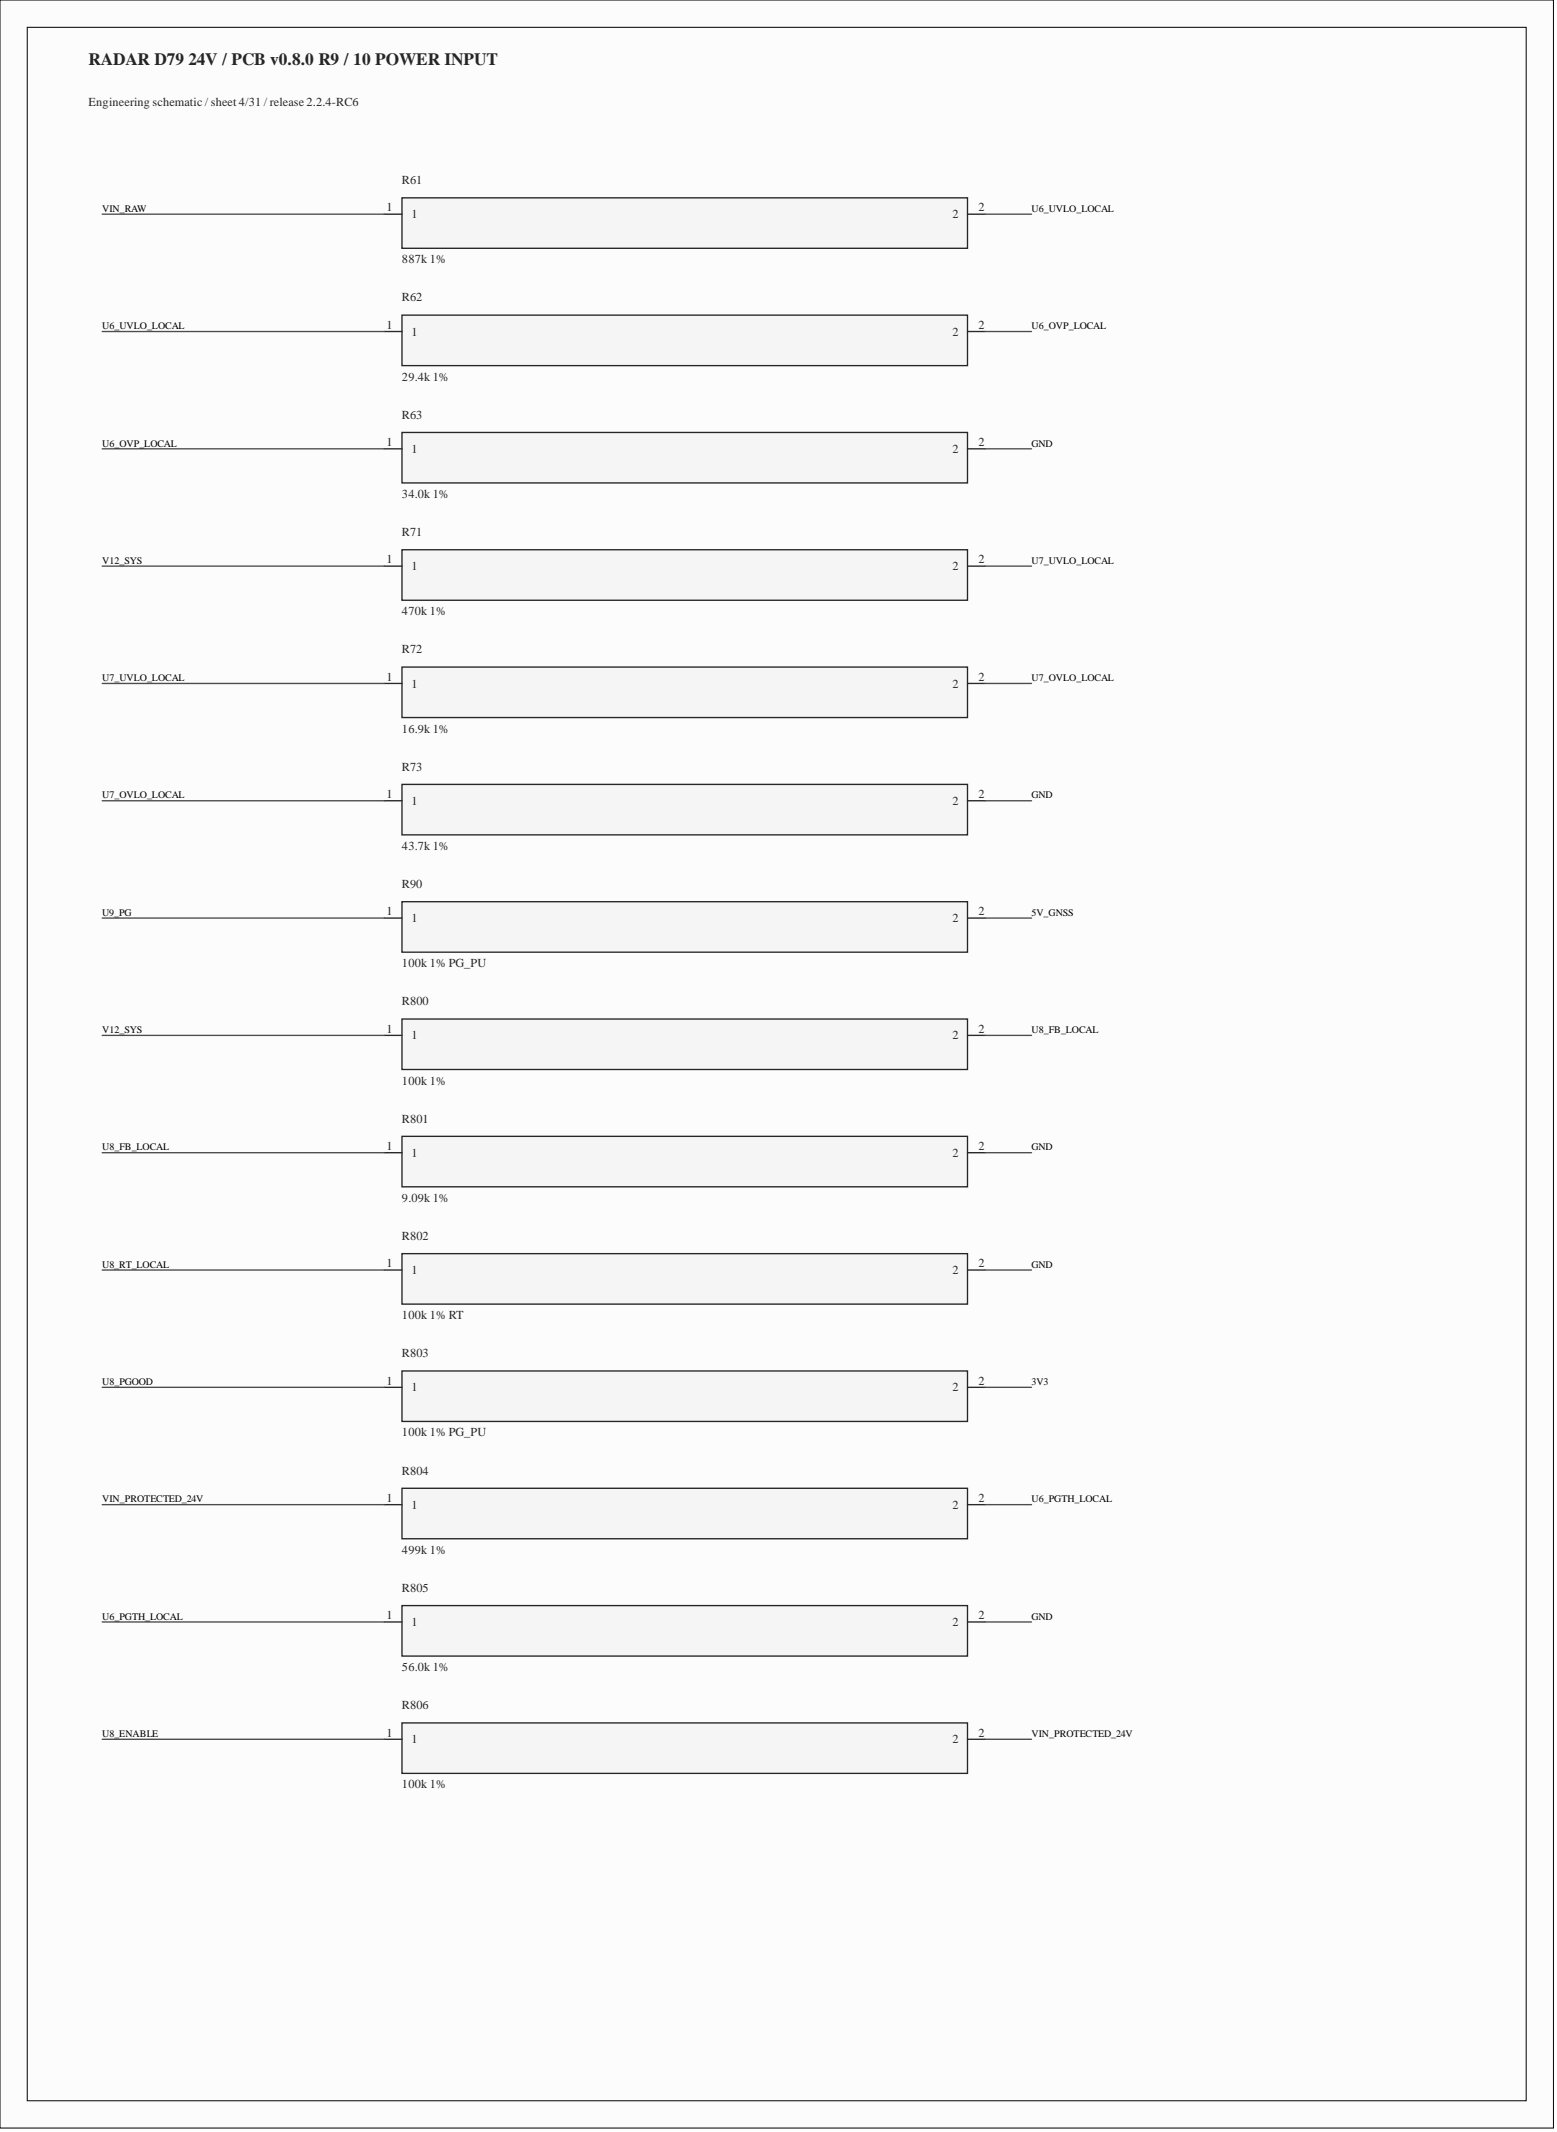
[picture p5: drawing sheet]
<svg xmlns="http://www.w3.org/2000/svg" width="289mm" height="396mm" viewBox="0 0 289 396" stroke-linecap="round" stroke-linejoin="round" font-family="sans-serif">
<defs><g id="words">
<text font-size="3.2" fill="#262626" x="16.5" y="12">RADAR D79 24V / PCB v0.8.0 R9 / 10 POWER INPUT</text>
<g font-size="2.3" fill="#262626">
<text x="16.5" y="19.8">Engineering schematic / sheet 4/31 / release 2.2.4-RC6</text>
<text x="74.7" y="34.2">R61</text>
<text x="74.7" y="48.9">887k 1%</text>
<text x="74.7" y="56">R62</text>
<text x="74.7" y="70.7">29.4k 1%</text>
<text x="74.7" y="77.8">R63</text>
<text x="74.7" y="92.5">34.0k 1%</text>
<text x="74.7" y="99.6">R71</text>
<text x="74.7" y="114.3">470k 1%</text>
<text x="74.7" y="121.4">R72</text>
<text x="74.7" y="136.1">16.9k 1%</text>
<text x="74.7" y="143.2">R73</text>
<text x="74.7" y="157.9">43.7k 1%</text>
<text x="74.7" y="165">R90</text>
<text x="74.7" y="179.7">100k 1% PG_PU</text>
<text x="74.7" y="186.8">R800</text>
<text x="74.7" y="201.5">100k 1%</text>
<text x="74.7" y="208.6">R801</text>
<text x="74.7" y="223.3">9.09k 1%</text>
<text x="74.7" y="230.4">R802</text>
<text x="74.7" y="245.1">100k 1% RT</text>
<text x="74.7" y="252.2">R803</text>
<text x="74.7" y="266.9">100k 1% PG_PU</text>
<text x="74.7" y="274">R804</text>
<text x="74.7" y="288.7">499k 1%</text>
<text x="74.7" y="295.8">R805</text>
<text x="74.7" y="310.5">56.0k 1%</text>
<text x="74.7" y="317.6">R806</text>
<text x="74.7" y="332.3">100k 1%</text>
</g>
<g font-size="2.3" fill="#282828">
<text x="71.8" y="39.3">1</text>
<text x="76.5" y="40.6">1</text>
<text x="177" y="40.6">2</text>
<text x="181.8" y="39.3">2</text>
<text x="71.8" y="61.1">1</text>
<text x="76.5" y="62.4">1</text>
<text x="177" y="62.4">2</text>
<text x="181.8" y="61.1">2</text>
<text x="71.8" y="82.9">1</text>
<text x="181.8" y="82.9">2</text>
<text x="76.5" y="84.2">1</text>
<text x="177" y="84.2">2</text>
<text x="71.8" y="104.7">1</text>
<text x="76.5" y="106">1</text>
<text x="177" y="106">2</text>
<text x="181.8" y="104.7">2</text>
<text x="71.8" y="126.5">1</text>
<text x="76.5" y="127.8">1</text>
<text x="177" y="127.8">2</text>
<text x="181.8" y="126.5">2</text>
<text x="71.8" y="148.3">1</text>
<text x="76.5" y="149.6">1</text>
<text x="177" y="149.6">2</text>
<text x="181.8" y="148.3">2</text>
<text x="71.8" y="170.1">1</text>
<text x="76.5" y="171.4">1</text>
<text x="177" y="171.4">2</text>
<text x="181.8" y="170.1">2</text>
<text x="71.8" y="191.9">1</text>
<text x="181.8" y="191.9">2</text>
<text x="76.5" y="193.2">1</text>
<text x="177" y="193.2">2</text>
<text x="71.8" y="213.7">1</text>
<text x="76.5" y="215">1</text>
<text x="177" y="215">2</text>
<text x="181.8" y="213.7">2</text>
<text x="71.8" y="235.5">1</text>
<text x="76.5" y="236.8">1</text>
<text x="177" y="236.8">2</text>
<text x="181.8" y="235.5">2</text>
<text x="71.8" y="257.3">1</text>
<text x="181.8" y="257.3">2</text>
<text x="76.5" y="258.6">1</text>
<text x="177" y="258.6">2</text>
<text x="71.8" y="279.1">1</text>
<text x="76.5" y="280.4">1</text>
<text x="177" y="280.4">2</text>
<text x="181.8" y="279.1">2</text>
<text x="71.8" y="300.9">1</text>
<text x="76.5" y="302.2">1</text>
<text x="177" y="302.2">2</text>
<text x="181.8" y="300.9">2</text>
<text x="71.8" y="322.7">1</text>
<text x="76.5" y="324">1</text>
<text x="177" y="324">2</text>
<text x="181.8" y="322.7">2</text>
</g>
<g font-size="1.9">
<text x="19" y="39.4">VIN_RAW</text>
<text x="191.7" y="39.4">U6_UVLO_LOCAL</text>
<text x="19" y="61.2">U6_UVLO_LOCAL</text>
<text x="191.7" y="61.2">U6_OVP_LOCAL</text>
<text x="19" y="83">U6_OVP_LOCAL</text>
<text x="191.7" y="83">GND</text>
<text x="19" y="104.8">V12_SYS</text>
<text x="191.7" y="104.8">U7_UVLO_LOCAL</text>
<text x="19" y="126.6">U7_UVLO_LOCAL</text>
<text x="191.7" y="126.6">U7_OVLO_LOCAL</text>
<text x="19" y="148.4">U7_OVLO_LOCAL</text>
<text x="191.7" y="148.4">GND</text>
<text x="19" y="170.2">U9_PG</text>
<text x="191.7" y="170.2">5V_GNSS</text>
<text x="19" y="192">V12_SYS</text>
<text x="191.7" y="192">U8_FB_LOCAL</text>
<text x="19" y="213.8">U8_FB_LOCAL</text>
<text x="191.7" y="213.8">GND</text>
<text x="19" y="235.6">U8_RT_LOCAL</text>
<text x="191.7" y="235.6">GND</text>
<text x="19" y="257.4">U8_PGOOD</text>
<text x="191.7" y="257.4">3V3</text>
<text x="19" y="279.2">VIN_PROTECTED_24V</text>
<text x="191.7" y="279.2">U6_PGTH_LOCAL</text>
<text x="19" y="301">U6_PGTH_LOCAL</text>
<text x="191.7" y="301">GND</text>
<text x="19" y="322.8">U8_ENABLE</text>
<text x="191.7" y="322.8">VIN_PROTECTED_24V</text>
</g>
</g></defs>
<path d="M0 0h288.6v395.4h-288.6z" fill-rule="evenodd" fill="#fcfcfc"/>
<path d="M0 0h288.6v395.4h-288.6z" fill="none" stroke="#000" stroke-width=".19"/>
<path d="M5.1 5.1h278.5v385.3h-278.5z" fill-rule="evenodd" fill="#fcfcfc"/>
<path d="M5.1 5.1h278.5v385.3h-278.5z" fill="none" stroke="#000" stroke-width=".19"/>
<path d="M74.7 36.8h105.1v9.3h-105.1z" fill-rule="evenodd" fill="#f5f5f5"/>
<path d="M74.7 36.8h105.1v9.3h-105.1z" fill="none" stroke="#262626" stroke-width=".25"/>
<path d="M71.4 39.8h3.3M179.8 39.8h3.2" fill="none" stroke="#282828" stroke-width=".25"/>
<path d="M19 39.8h52.4M183 39.8h8.7" fill="none" stroke="#4c4c4c" stroke-width=".25"/>
<path d="M74.7 58.6h105.1v9.3h-105.1z" fill-rule="evenodd" fill="#f5f5f5"/>
<path d="M74.7 58.6h105.1v9.3h-105.1z" fill="none" stroke="#262626" stroke-width=".25"/>
<path d="M71.4 61.6h3.3M179.8 61.6h3.2" fill="none" stroke="#282828" stroke-width=".25"/>
<path d="M19 61.6h52.4M183 61.6h8.7" fill="none" stroke="#4c4c4c" stroke-width=".25"/>
<path d="M74.7 80.4h105.1v9.3h-105.1z" fill-rule="evenodd" fill="#f5f5f5"/>
<path d="M74.7 80.4h105.1v9.3h-105.1z" fill="none" stroke="#262626" stroke-width=".25"/>
<path d="M71.4 83.4h3.3M179.8 83.4h3.2" fill="none" stroke="#282828" stroke-width=".25"/>
<path d="M19 83.4h52.4M183 83.4h8.7" fill="none" stroke="#4c4c4c" stroke-width=".25"/>
<path d="M74.7 102.2h105.1v9.3h-105.1z" fill-rule="evenodd" fill="#f5f5f5"/>
<path d="M74.7 102.2h105.1v9.3h-105.1z" fill="none" stroke="#262626" stroke-width=".25"/>
<path d="M71.4 105.2h3.3M179.8 105.2h3.2" fill="none" stroke="#282828" stroke-width=".25"/>
<path d="M19 105.2h52.4M183 105.2h8.7" fill="none" stroke="#4c4c4c" stroke-width=".25"/>
<path d="M74.7 124h105.1v9.3h-105.1z" fill-rule="evenodd" fill="#f5f5f5"/>
<path d="M74.7 124h105.1v9.3h-105.1z" fill="none" stroke="#262626" stroke-width=".25"/>
<path d="M71.4 127h3.3M179.8 127h3.2" fill="none" stroke="#282828" stroke-width=".25"/>
<path d="M19 127h52.4M183 127h8.7" fill="none" stroke="#4c4c4c" stroke-width=".25"/>
<path d="M74.7 145.8h105.1v9.3h-105.1z" fill-rule="evenodd" fill="#f5f5f5"/>
<path d="M74.7 145.8h105.1v9.3h-105.1z" fill="none" stroke="#262626" stroke-width=".25"/>
<path d="M71.4 148.8h3.3M179.8 148.8h3.2" fill="none" stroke="#282828" stroke-width=".25"/>
<path d="M19 148.8h52.4M183 148.8h8.7" fill="none" stroke="#4c4c4c" stroke-width=".25"/>
<path d="M74.7 167.6h105.1v9.3h-105.1z" fill-rule="evenodd" fill="#f5f5f5"/>
<path d="M74.7 167.6h105.1v9.3h-105.1z" fill="none" stroke="#262626" stroke-width=".25"/>
<path d="M71.4 170.6h3.3M179.8 170.6h3.2" fill="none" stroke="#282828" stroke-width=".25"/>
<path d="M19 170.6h52.4M183 170.6h8.7" fill="none" stroke="#4c4c4c" stroke-width=".25"/>
<path d="M74.7 189.4h105.1v9.3h-105.1z" fill-rule="evenodd" fill="#f5f5f5"/>
<path d="M74.7 189.4h105.1v9.3h-105.1z" fill="none" stroke="#262626" stroke-width=".25"/>
<path d="M71.4 192.4h3.3M179.8 192.4h3.2" fill="none" stroke="#282828" stroke-width=".25"/>
<path d="M19 192.4h52.4M183 192.4h8.7" fill="none" stroke="#4c4c4c" stroke-width=".25"/>
<path d="M74.7 211.2h105.1v9.3h-105.1z" fill-rule="evenodd" fill="#f5f5f5"/>
<path d="M74.7 211.2h105.1v9.3h-105.1z" fill="none" stroke="#262626" stroke-width=".25"/>
<path d="M71.4 214.2h3.3M179.8 214.2h3.2" fill="none" stroke="#282828" stroke-width=".25"/>
<path d="M19 214.2h52.4M183 214.2h8.7" fill="none" stroke="#4c4c4c" stroke-width=".25"/>
<path d="M74.7 233h105.1v9.3h-105.1z" fill-rule="evenodd" fill="#f5f5f5"/>
<path d="M74.7 233h105.1v9.3h-105.1z" fill="none" stroke="#262626" stroke-width=".25"/>
<path d="M71.4 236h3.3M179.8 236h3.2" fill="none" stroke="#282828" stroke-width=".25"/>
<path d="M19 236h52.4M183 236h8.7" fill="none" stroke="#4c4c4c" stroke-width=".25"/>
<path d="M74.7 254.8h105.1v9.3h-105.1z" fill-rule="evenodd" fill="#f5f5f5"/>
<path d="M74.7 254.8h105.1v9.3h-105.1z" fill="none" stroke="#262626" stroke-width=".25"/>
<path d="M71.4 257.8h3.3M179.8 257.8h3.2" fill="none" stroke="#282828" stroke-width=".25"/>
<path d="M19 257.8h52.4M183 257.8h8.7" fill="none" stroke="#4c4c4c" stroke-width=".25"/>
<path d="M74.7 276.6h105.1v9.3h-105.1z" fill-rule="evenodd" fill="#f5f5f5"/>
<path d="M74.7 276.6h105.1v9.3h-105.1z" fill="none" stroke="#262626" stroke-width=".25"/>
<path d="M71.4 279.6h3.3M179.8 279.6h3.2" fill="none" stroke="#282828" stroke-width=".25"/>
<path d="M19 279.6h52.4M183 279.6h8.7" fill="none" stroke="#4c4c4c" stroke-width=".25"/>
<path d="M74.7 298.4h105.1v9.3h-105.1z" fill-rule="evenodd" fill="#f5f5f5"/>
<path d="M74.7 298.4h105.1v9.3h-105.1z" fill="none" stroke="#262626" stroke-width=".25"/>
<path d="M71.4 301.4h3.3M179.8 301.4h3.2" fill="none" stroke="#282828" stroke-width=".25"/>
<path d="M19 301.4h52.4M183 301.4h8.7" fill="none" stroke="#4c4c4c" stroke-width=".25"/>
<path d="M74.7 320.2h105.1v9.3h-105.1z" fill-rule="evenodd" fill="#f5f5f5"/>
<path d="M74.7 320.2h105.1v9.3h-105.1z" fill="none" stroke="#262626" stroke-width=".25"/>
<path d="M71.4 323.2h3.3M179.8 323.2h3.2" fill="none" stroke="#282828" stroke-width=".25"/>
<path d="M19 323.2h52.4M183 323.2h8.7" fill="none" stroke="#4c4c4c" stroke-width=".25"/>
<use href="#words"/>
</svg>
